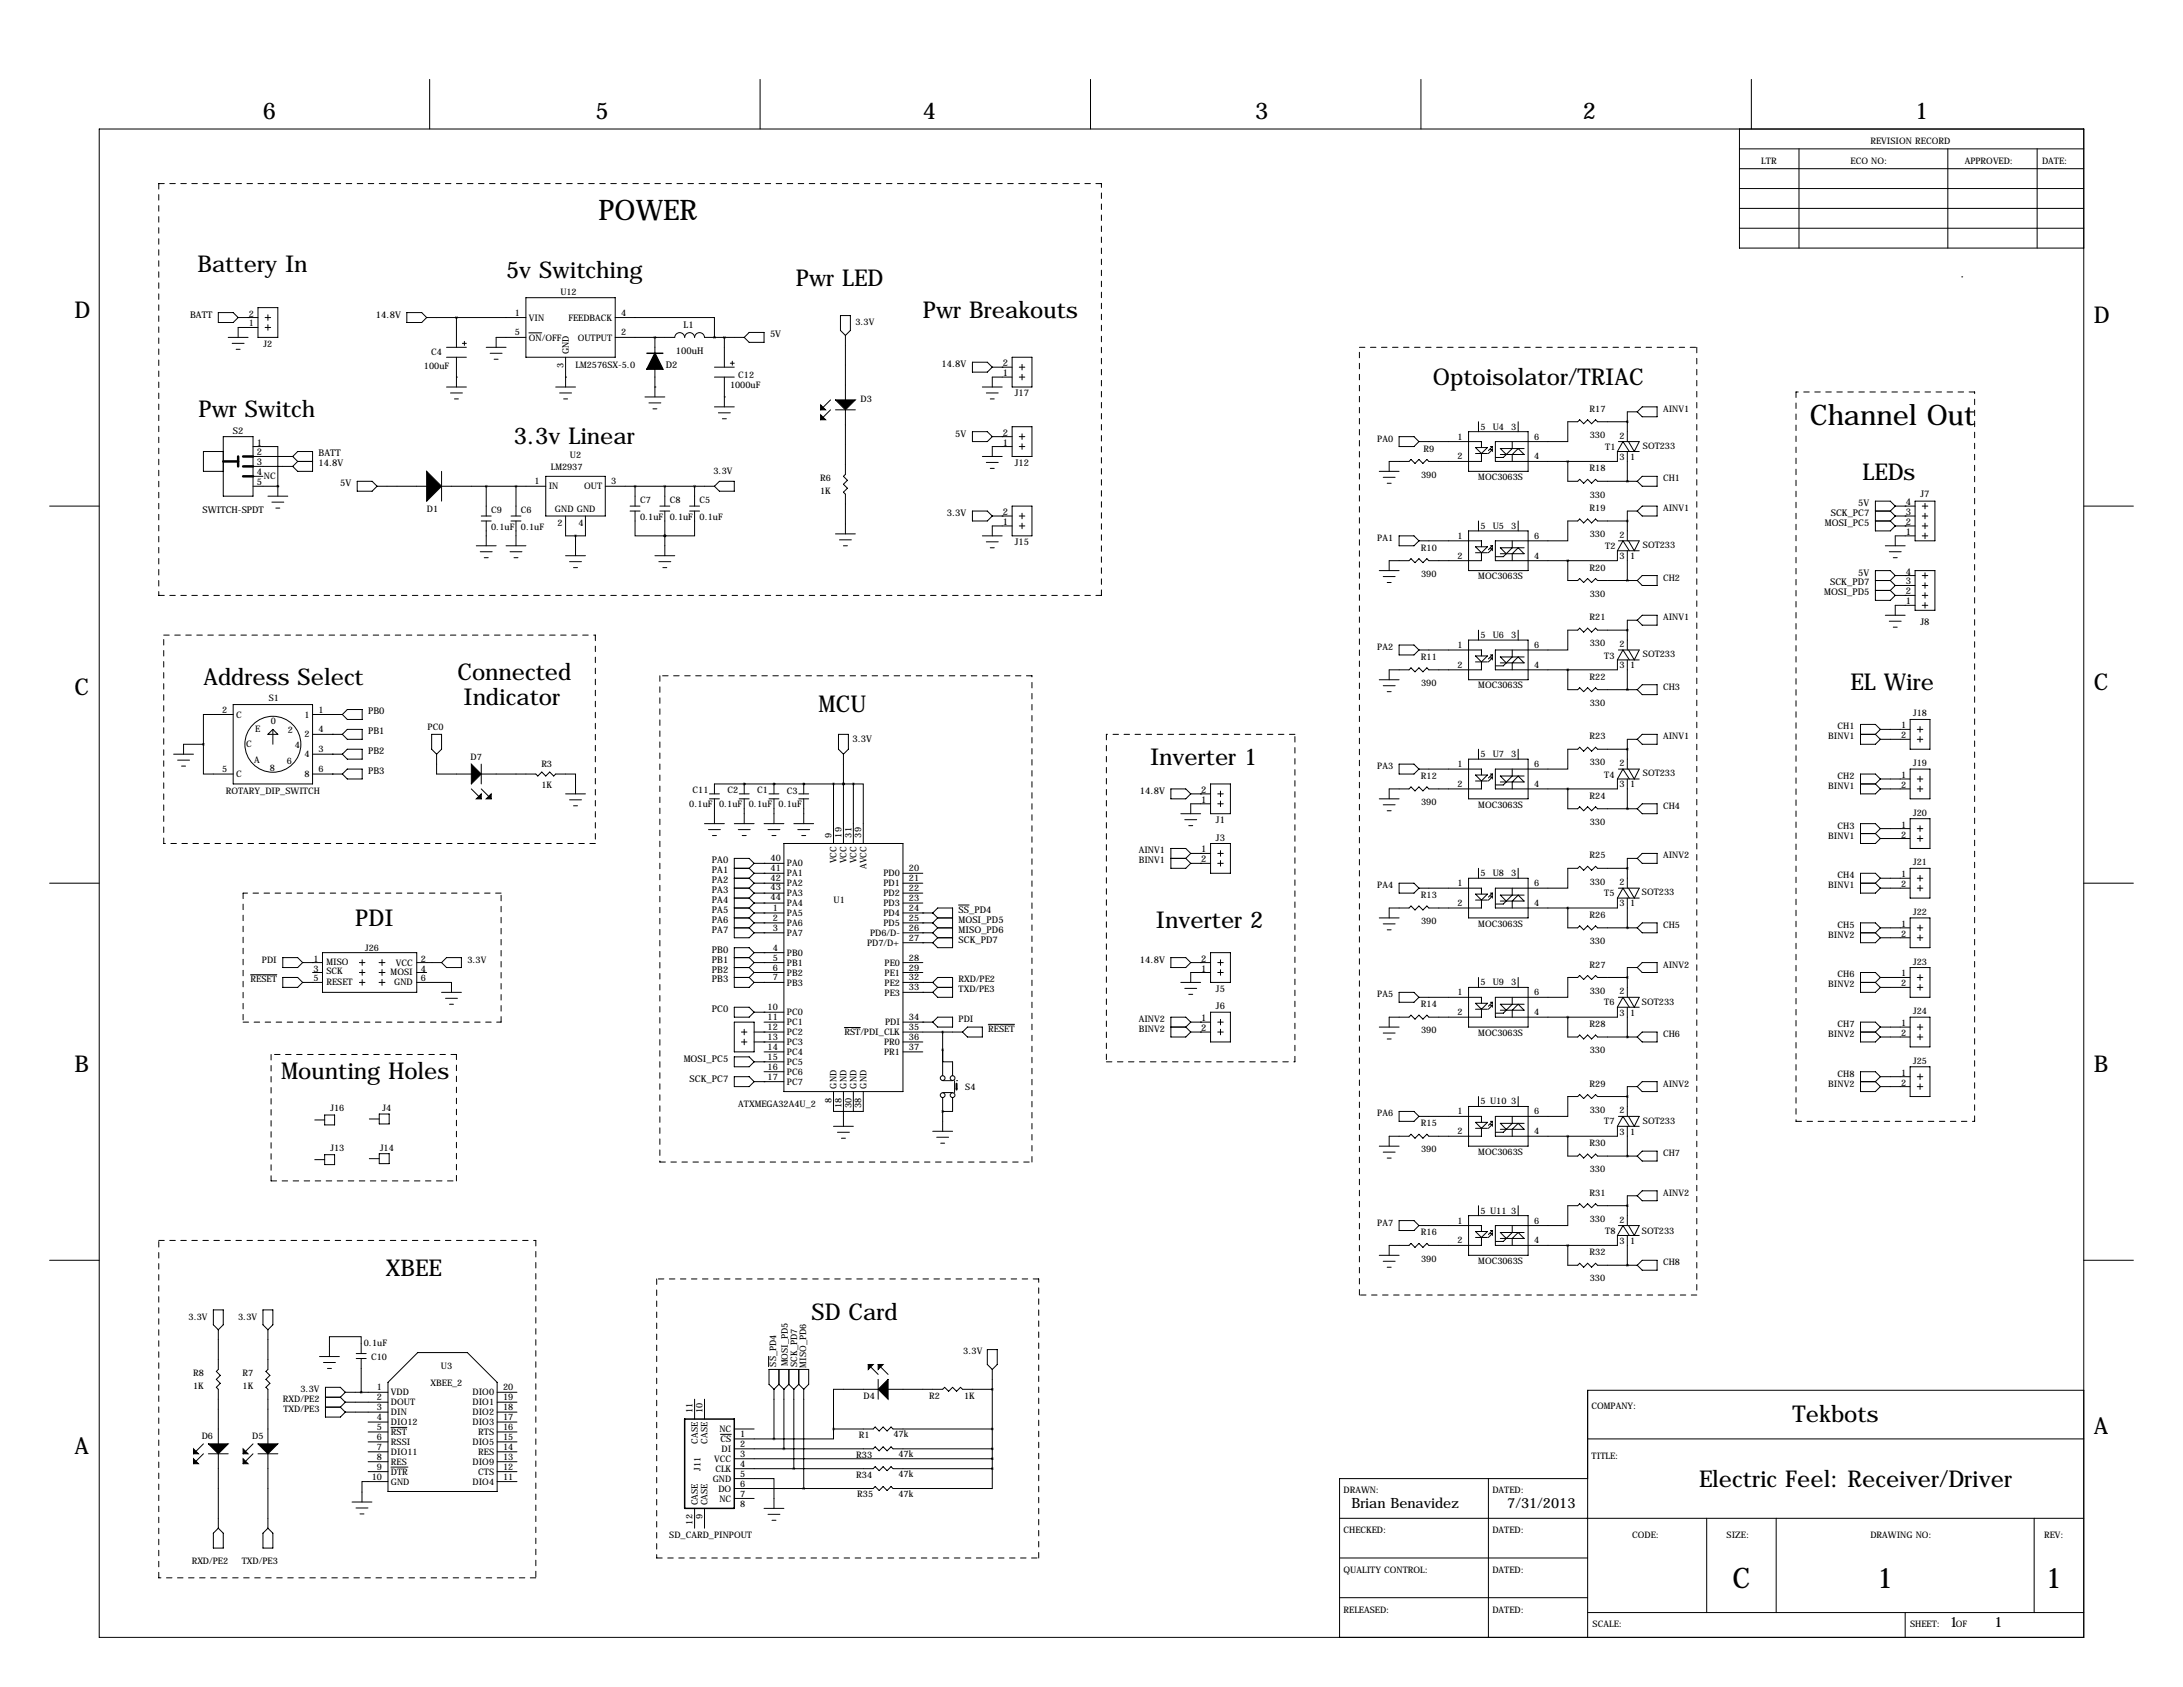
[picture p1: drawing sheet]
<svg xmlns="http://www.w3.org/2000/svg" width="559mm" height="432mm" viewBox="0 0 559 432" stroke-linecap="round" stroke-linejoin="round" font-family="sans-serif">
<defs><g id="words">
<g font-size="7.3">
<text x="153.2" y="56.4">POWER</text>
<text x="463.3" y="108.7">Channel Out</text>
<text x="443.5" y="406.4">C</text>
<text x="480.5" y="406.4">1</text>
<text x="523.7" y="406.4">1</text>
</g>
<g font-size="5.9">
<text x="67.3" y="30.5">6</text>
<text x="152.4" y="30.5">5</text>
<text x="236.2" y="30.5">4</text>
<text x="321.3" y="30.5">3</text>
<text x="405.1" y="30.5">2</text>
<text x="490.2" y="30.5">1</text>
<text x="50.5" y="69.6">Battery In</text>
<text x="129.5" y="71.1">5v Switching</text>
<text x="203.7" y="73.2">Pwr LED</text>
<text x="19" y="81.3">D</text>
<text x="236.2" y="81.3">Pwr Breakouts</text>
<text x="535.9" y="82.6">D</text>
<text x="366.8" y="98.6">Optoisolator/TRIAC</text>
<text x="50.8" y="106.7">Pwr Switch</text>
<text x="131.6" y="113.5">3.3v Linear</text>
<text x="476.8" y="122.9">LEDs</text>
<text x="117.1" y="174">Connected</text>
<text x="19" y="177.8">C</text>
<text x="52.1" y="175.3">Address Select</text>
<text x="473.7" y="176.5">EL Wire</text>
<text x="535.9" y="176.5">C</text>
<text x="118.6" y="180.3">Indicator</text>
<text x="209.5" y="182.1">MCU</text>
<text x="294.4" y="195.8">Inverter 1</text>
<text x="90.9" y="237">PDI</text>
<text x="295.9" y="237.5">Inverter 2</text>
<text x="19" y="274.3">B</text>
<text x="535.9" y="274.3">B</text>
<text x="71.9" y="276.3">Mounting Holes</text>
<text x="98.8" y="326.6">XBEE</text>
<text x="207.7" y="337.8">SD Card</text>
<text x="458.9" y="364">Tekbots</text>
<text x="535.9" y="367">A</text>
<text x="19" y="372.1">A</text>
<text x="434.9" y="380.5">Electric Feel: Receiver/Driver</text>
</g>
<g font-size="3.6">
<text x="345.9" y="386.1">Brian Benavidez</text>
<text x="385.8" y="386.1">7/31/2013</text>
<text x="499.1" y="416.6">1</text>
<text x="510.5" y="416.6">1</text>
</g>
<g font-size="2.4">
<text x="48.7" y="81.3">BATT</text>
<text x="96.2" y="81.3">14.8V</text>
<text x="175" y="84.1">L1</text>
<text x="197.1" y="86.4">5V</text>
<text x="170.5" y="94.1">D2</text>
<text x="173" y="90.6">100uH</text>
<text x="241" y="94">14.8V</text>
<text x="256.7" y="93.7">2</text>
<text x="256.7" y="96.3">1</text>
<text x="259.8" y="101.5">J17</text>
<text x="59.6" y="111">S2</text>
<text x="244.5" y="111.8">5V</text>
<text x="256.7" y="111.5">2</text>
<text x="65.8" y="114">1</text>
<text x="65.8" y="116.6">2</text>
<text x="65.8" y="119.1">3</text>
<text x="81.5" y="116.8">BATT</text>
<text x="81.5" y="119.4">14.8V</text>
<text x="256.7" y="114">1</text>
<text x="259.8" y="119.3">J12</text>
<text x="65.8" y="124.2">5</text>
<text x="65.8" y="121.7">4</text>
<text x="87.1" y="124.5">5V</text>
<text x="51.8" y="131.2">SWITCH-SPDT</text>
<text x="256.7" y="131.8">2</text>
<text x="475.7" y="129.5">5V</text>
<text x="487.8" y="131.8">3</text>
<text x="487.8" y="129.3">4</text>
<text x="491.6" y="127.1">J7</text>
<text x="242.4" y="132.1">3.3V</text>
<text x="256.7" y="134.4">1</text>
<text x="467.1" y="134.6">MOSI_PC5</text>
<text x="468.6" y="132.1">SCK_PC7</text>
<text x="487.8" y="136.9">1</text>
<text x="487.8" y="134.4">2</text>
<text x="259.8" y="139.6">J15</text>
<text x="468.5" y="149.9">SCK_PD7</text>
<text x="475.7" y="147.3">5V</text>
<text x="487.8" y="149.6">3</text>
<text x="487.8" y="147.1">4</text>
<text x="467" y="152.4">MOSI_PD5</text>
<text x="487.8" y="154.7">1</text>
<text x="487.8" y="152.1">2</text>
<text x="491.6" y="159.9">J8</text>
<text x="94.2" y="182.9">PB0</text>
<text x="94.2" y="188">PB1</text>
<text x="218.2" y="190">3.3V</text>
<text x="94.2" y="193">PB2</text>
<text x="94.2" y="198.1">PB3</text>
<text x="291.8" y="203.2">14.8V</text>
<text x="307.5" y="202.9">2</text>
<text x="307.5" y="205.5">1</text>
<text x="311.3" y="210.7">J1</text>
<text x="311.3" y="215.1">J3</text>
<text x="182.2" y="221">PA0</text>
<text x="307.5" y="218.2">1</text>
<text x="307.5" y="220.7">2</text>
<text x="182.2" y="223.5">PA1</text>
<text x="182.2" y="226.1">PA2</text>
<text x="182.2" y="228.6">PA3</text>
<text x="182.2" y="231.1">PA4</text>
<text x="182.2" y="233.7">PA5</text>
<text x="245.4" y="233.7">SS_PD4</text>
<text x="182.2" y="236.2">PA6</text>
<text x="182.2" y="238.8">PA7</text>
<text x="245.4" y="236.2">MOSI_PD5</text>
<text x="245.4" y="238.8">MISO_PD6</text>
<text x="182.2" y="243.8">PB0</text>
<text x="245.4" y="241.3">SCK_PD7</text>
<text x="182.2" y="251.5">PB3</text>
<text x="182.2" y="248.9">PB2</text>
<text x="182.2" y="246.4">PB1</text>
<text x="291.8" y="246.4">14.8V</text>
<text x="307.5" y="248.7">1</text>
<text x="307.5" y="246.1">2</text>
<text x="311.3" y="253.9">J5</text>
<text x="182.2" y="259.1">PC0</text>
<text x="307.5" y="261.4">1</text>
<text x="307.5" y="263.9">2</text>
<text x="311.3" y="258.3">J6</text>
<text x="175" y="271.8">MOSI_PC5</text>
<text x="176.5" y="276.9">SCK_PC7</text>
</g>
<g font-size="2.3">
<text x="450.8" y="41.9">LTR</text>
<text x="473.7" y="41.9">ECO NO:</text>
<text x="478.8" y="36.8">REVISION RECORD</text>
<text x="502.9" y="41.9">APPROVED:</text>
<text x="522.7" y="41.9">DATE:</text>
<text x="143.4" y="75.4">U12</text>
<text x="63.7" y="83.6">1</text>
<text x="63.7" y="81">2</text>
<text x="131.8" y="80.8">1</text>
<text x="135.4" y="82.1">VIN</text>
<text x="145.5" y="82.1">FEEDBACK</text>
<text x="159" y="80.8">4</text>
<text x="218.9" y="83.3">3.3V</text>
<text x="67.5" y="88.7">J2</text>
<text x="131.8" y="85.9">5</text>
<text x="135.4" y="87.2">ON/OFF</text>
<text x="147.9" y="87.2">OUTPUT</text>
<text x="159" y="85.9">2</text>
<text x="108.5" y="94.3">100uF</text>
<text x="110.4" y="90.9">C4</text>
<text x="144.3" y="94.3" transform="rotate(-90 144.3 94.3)">3</text>
<text x="145.6" y="90.7" transform="rotate(-90 145.6 90.7)">GND</text>
<text x="147.3" y="94.1">LM2576SX-5.0</text>
<text x="186.9" y="99.4">1000uF</text>
<text x="189" y="96.8">C12</text>
<text x="220.3" y="102.9">D3</text>
<text x="406.9" y="105.4">R17</text>
<text x="425.7" y="105.4">AINV1</text>
<text x="352.5" y="113">PA0</text>
<text x="373.1" y="112.5">1</text>
<text x="379" y="110">5</text>
<text x="382.1" y="110">U4</text>
<text x="386.8" y="110">3</text>
<text x="392.7" y="112.5">6</text>
<text x="407" y="112.1">330</text>
<text x="414.5" y="112.3">2</text>
<text x="145.9" y="117.3">U2</text>
<text x="364.4" y="115.6">R9</text>
<text x="373.1" y="117.6">2</text>
<text x="392.7" y="117.6">4</text>
<text x="410.9" y="115.1">T1</text>
<text x="414.5" y="117.7">3</text>
<text x="417.3" y="117.7">1</text>
<text x="420.5" y="114.9">SOT233</text>
<text x="67.6" y="122.7">NC</text>
<text x="136.9" y="124">1</text>
<text x="140.5" y="125.3">IN</text>
<text x="141" y="120.2">LM2937</text>
<text x="149.6" y="125.3">OUT</text>
<text x="156.5" y="124">3</text>
<text x="182.6" y="121.4">3.3V</text>
<text x="209.9" y="123">R6</text>
<text x="363.8" y="122.3">390</text>
<text x="378.4" y="122.9">MOC3063S</text>
<text x="406.9" y="120.7">R18</text>
<text x="425.7" y="123.2">CH1</text>
<text x="109.3" y="131.1">D1</text>
<text x="125.7" y="131.3">C9</text>
<text x="133.3" y="131.3">C6</text>
<text x="142.1" y="131.1">GND GND</text>
<text x="163.8" y="128.8">C7</text>
<text x="171.4" y="128.8">C8</text>
<text x="179.1" y="128.8">C5</text>
<text x="209.9" y="126.5">1K</text>
<text x="406.9" y="130.8">R19</text>
<text x="407" y="127.3">330</text>
<text x="425.7" y="130.8">AINV1</text>
<text x="125.7" y="135.7">0.1uF</text>
<text x="133.3" y="135.7">0.1uF</text>
<text x="142.7" y="134.7">2</text>
<text x="148.1" y="134.7">4</text>
<text x="163.8" y="133.2">0.1uF</text>
<text x="171.4" y="133.2">0.1uF</text>
<text x="179.1" y="133.2">0.1uF</text>
<text x="373.1" y="137.9">1</text>
<text x="379" y="135.4">5</text>
<text x="382.1" y="135.4">U5</text>
<text x="386.8" y="135.4">3</text>
<text x="392.7" y="137.9">6</text>
<text x="407" y="137.5">330</text>
<text x="414.5" y="137.7">2</text>
<text x="352.5" y="138.4">PA1</text>
<text x="363.7" y="141">R10</text>
<text x="373.1" y="143">2</text>
<text x="392.7" y="143">4</text>
<text x="410.9" y="140.5">T2</text>
<text x="414.5" y="143.1">3</text>
<text x="417.3" y="143.1">1</text>
<text x="420.5" y="140.3">SOT233</text>
<text x="363.8" y="147.7">390</text>
<text x="378.4" y="148.3">MOC3063S</text>
<text x="406.9" y="146.1">R20</text>
<text x="425.7" y="148.6">CH2</text>
<text x="407" y="152.7">330</text>
<text x="406.9" y="158.8">R21</text>
<text x="425.7" y="158.8">AINV1</text>
<text x="352.5" y="166.4">PA2</text>
<text x="373.1" y="165.9">1</text>
<text x="379" y="163.3">5</text>
<text x="382.1" y="163.3">U6</text>
<text x="386.8" y="163.3">3</text>
<text x="392.7" y="165.9">6</text>
<text x="407" y="165.4">330</text>
<text x="414.5" y="165.6">2</text>
<text x="363.7" y="168.9">R11</text>
<text x="373.1" y="170.9">2</text>
<text x="392.7" y="170.9">4</text>
<text x="406.9" y="174">R22</text>
<text x="410.7" y="168.7">T3</text>
<text x="414.5" y="171">3</text>
<text x="417.3" y="171">1</text>
<text x="420.5" y="168.2">SOT233</text>
<text x="68.8" y="179.3">S1</text>
<text x="363.8" y="175.6">390</text>
<text x="378.4" y="176.2">MOC3063S</text>
<text x="425.7" y="176.5">CH3</text>
<text x="56.8" y="182.4">2</text>
<text x="60.5" y="183.7">C</text>
<text x="69.3" y="185.4">0</text>
<text x="77.9" y="183.7">1</text>
<text x="81.5" y="182.4">1</text>
<text x="407" y="180.7">330</text>
<text x="489.7" y="183.4">J18</text>
<text x="63" y="191.3">C</text>
<text x="65.3" y="187.5">E</text>
<text x="73.7" y="187.7">2</text>
<text x="75.4" y="191.5">4</text>
<text x="77.9" y="188.8">2</text>
<text x="81.5" y="187.5">4</text>
<text x="109.5" y="186.8">PC0</text>
<text x="406.9" y="189.2">R23</text>
<text x="425.7" y="189.2">AINV1</text>
<text x="468" y="189.2">BINV1</text>
<text x="470.4" y="186.7">CH1</text>
<text x="486.6" y="186.4">1</text>
<text x="486.6" y="189">2</text>
<text x="56.8" y="197.6">5</text>
<text x="65" y="195.3">A</text>
<text x="69.1" y="197.4">8</text>
<text x="73.4" y="195.6">6</text>
<text x="77.9" y="193.8">4</text>
<text x="81.5" y="192.5">3</text>
<text x="81.5" y="197.6">6</text>
<text x="120.5" y="194.7">D7</text>
<text x="138.6" y="196.4">R3</text>
<text x="352.5" y="196.8">PA3</text>
<text x="373.1" y="196.3">1</text>
<text x="379" y="193.8">5</text>
<text x="382.1" y="193.8">U7</text>
<text x="386.8" y="193.8">3</text>
<text x="392.7" y="196.3">6</text>
<text x="407" y="195.9">330</text>
<text x="414.5" y="196.1">2</text>
<text x="489.7" y="196.1">J19</text>
<text x="57.8" y="203.3">ROTARY_DIP_SWITCH</text>
<text x="60.5" y="198.9">C</text>
<text x="77.9" y="198.9">8</text>
<text x="138.6" y="201.7">1K</text>
<text x="177.3" y="202.9">C11</text>
<text x="186.2" y="202.9">C2</text>
<text x="193.8" y="202.9">C1</text>
<text x="201.4" y="203.2">C3</text>
<text x="363.7" y="199.4">R12</text>
<text x="373.1" y="201.4">2</text>
<text x="392.7" y="201.4">4</text>
<text x="410.7" y="199.1">T4</text>
<text x="414.5" y="201.5">3</text>
<text x="417.3" y="201.5">1</text>
<text x="420.5" y="198.7">SOT233</text>
<text x="468" y="201.9">BINV1</text>
<text x="470.4" y="199.4">CH2</text>
<text x="486.6" y="199.1">1</text>
<text x="486.6" y="201.7">2</text>
<text x="176.4" y="206.6">0.1uF</text>
<text x="184.1" y="206.6">0.1uF</text>
<text x="191.7" y="206.6">0.1uF</text>
<text x="199.3" y="206.6">0.1uF</text>
<text x="363.8" y="206.1">390</text>
<text x="378.4" y="206.7">MOC3063S</text>
<text x="406.9" y="204.5">R24</text>
<text x="425.7" y="207">CH4</text>
<text x="489.7" y="208.8">J20</text>
<text x="212.9" y="214.4" transform="rotate(-90 212.9 214.4)">9</text>
<text x="215.4" y="214.4" transform="rotate(-90 215.4 214.4)">19</text>
<text x="217.9" y="214.4" transform="rotate(-90 217.9 214.4)">31</text>
<text x="220.5" y="214.4" transform="rotate(-90 220.5 214.4)">39</text>
<text x="407" y="211.2">330</text>
<text x="468" y="214.6">BINV1</text>
<text x="470.4" y="212.1">CH3</text>
<text x="486.6" y="211.8">1</text>
<text x="486.6" y="214.4">2</text>
<text x="197.3" y="220.3">40</text>
<text x="201.4" y="221.8">PA0</text>
<text x="214.2" y="221" transform="rotate(-90 214.2 221)">VCC</text>
<text x="216.7" y="221" transform="rotate(-90 216.7 221)">VCC</text>
<text x="219.2" y="221" transform="rotate(-90 219.2 221)">VCC</text>
<text x="291.5" y="218.4">AINV1</text>
<text x="291.5" y="221">BINV1</text>
<text x="406.9" y="219.7">R25</text>
<text x="425.7" y="219.7">AINV2</text>
<text x="489.7" y="221.5">J21</text>
<text x="197.3" y="222.8">41</text>
<text x="197.3" y="225.4">42</text>
<text x="197.3" y="227.9">43</text>
<text x="201.4" y="224.3">PA1</text>
<text x="201.4" y="226.9">PA2</text>
<text x="221.8" y="222.5" transform="rotate(-90 221.8 222.5)">AVCC</text>
<text x="226.2" y="224.3">PD0</text>
<text x="226.2" y="226.9">PD1</text>
<text x="232.7" y="223">20</text>
<text x="232.7" y="225.6">21</text>
<text x="352.5" y="227.3">PA4</text>
<text x="373.1" y="226.8">1</text>
<text x="379" y="224.3">5</text>
<text x="382.1" y="224.3">U8</text>
<text x="386.8" y="224.3">3</text>
<text x="392.7" y="226.8">6</text>
<text x="407" y="226.4">330</text>
<text x="414.5" y="226.6">2</text>
<text x="468" y="227.3">BINV1</text>
<text x="470.4" y="224.8">CH4</text>
<text x="486.6" y="224.5">1</text>
<text x="486.6" y="227.1">2</text>
<text x="197.3" y="230.5">44</text>
<text x="197.8" y="233.2">1</text>
<text x="201.4" y="229.4">PA3</text>
<text x="201.4" y="231.9">PA4</text>
<text x="213.4" y="231.1">U1</text>
<text x="226.2" y="229.4">PD2</text>
<text x="226.2" y="231.9">PD3</text>
<text x="232.7" y="228.1">22</text>
<text x="232.7" y="230.6">23</text>
<text x="232.7" y="233.2">24</text>
<text x="363.7" y="229.9">R13</text>
<text x="373.1" y="231.9">2</text>
<text x="392.7" y="231.9">4</text>
<text x="410.7" y="229.4">T5</text>
<text x="414.5" y="232">3</text>
<text x="417.3" y="232">1</text>
<text x="420.3" y="229.2">SOT233</text>
<text x="197.8" y="235.7">2</text>
<text x="197.8" y="238.3">3</text>
<text x="201.4" y="234.5">PA5</text>
<text x="201.4" y="237">PA6</text>
<text x="201.4" y="239.6">PA7</text>
<text x="222.7" y="239.6">PD6/D-</text>
<text x="226.2" y="234.5">PD4</text>
<text x="226.2" y="237">PD5</text>
<text x="232.7" y="235.7">25</text>
<text x="232.7" y="238.3">26</text>
<text x="363.8" y="236.6">390</text>
<text x="378.4" y="237.2">MOC3063S</text>
<text x="406.9" y="234.9">R26</text>
<text x="425.7" y="237.5">CH5</text>
<text x="470.4" y="237.5">CH5</text>
<text x="486.6" y="237.2">1</text>
<text x="486.6" y="239.8">2</text>
<text x="489.7" y="234.2">J22</text>
<text x="93.5" y="243.3">J26</text>
<text x="197.8" y="243.3">4</text>
<text x="197.8" y="245.9">5</text>
<text x="201.4" y="244.6">PB0</text>
<text x="221.9" y="242.1">PD7/D+</text>
<text x="232.7" y="240.8">27</text>
<text x="232.7" y="245.9">28</text>
<text x="407" y="241.6">330</text>
<text x="468" y="240">BINV2</text>
<text x="64.1" y="251.5">RESET</text>
<text x="67" y="246.4">PDI</text>
<text x="80.2" y="246.1">1</text>
<text x="80.2" y="248.7">3</text>
<text x="80.2" y="251.2">5</text>
<text x="83.6" y="246.9">MISO</text>
<text x="83.6" y="249.2">SCK</text>
<text x="100" y="249.5">MOSI</text>
<text x="101.3" y="247.2">VCC</text>
<text x="107.7" y="246.1">2</text>
<text x="107.7" y="248.7">4</text>
<text x="107.7" y="251.2">6</text>
<text x="119.6" y="246.4">3.3V</text>
<text x="197.8" y="248.4">6</text>
<text x="197.8" y="251">7</text>
<text x="201.4" y="247.2">PB1</text>
<text x="201.4" y="249.7">PB2</text>
<text x="226.4" y="247.2">PE0</text>
<text x="226.4" y="249.7">PE1</text>
<text x="232.7" y="248.4">29</text>
<text x="232.7" y="251">32</text>
<text x="245.4" y="251.5">RXD/PE2</text>
<text x="406.9" y="247.6">R27</text>
<text x="425.7" y="247.6">AINV2</text>
<text x="470.4" y="250.2">CH6</text>
<text x="486.6" y="249.9">1</text>
<text x="489.7" y="246.9">J23</text>
<text x="83.6" y="252">RESET</text>
<text x="100.9" y="252">GND</text>
<text x="201.4" y="252.3">PB3</text>
<text x="226.4" y="252.3">PE2</text>
<text x="226.4" y="254.8">PE3</text>
<text x="232.7" y="253.5">33</text>
<text x="245.4" y="254">TXD/PE3</text>
<text x="352.5" y="255.3">PA5</text>
<text x="363.7" y="257.8">R14</text>
<text x="373.1" y="254.8">1</text>
<text x="379" y="252.2">5</text>
<text x="382.1" y="252.2">U9</text>
<text x="386.8" y="252.2">3</text>
<text x="392.7" y="254.8">6</text>
<text x="407" y="254.3">330</text>
<text x="410.7" y="257.3">T6</text>
<text x="414.5" y="254.5">2</text>
<text x="420.3" y="257.1">SOT233</text>
<text x="468" y="252.7">BINV2</text>
<text x="486.6" y="252.5">2</text>
<text x="196.5" y="258.6">10</text>
<text x="196.5" y="261.1">11</text>
<text x="196.5" y="263.7">12</text>
<text x="201.4" y="259.9">PC0</text>
<text x="201.4" y="262.4">PC1</text>
<text x="226.6" y="262.4">PDI</text>
<text x="232.7" y="261.1">34</text>
<text x="232.7" y="263.7">35</text>
<text x="245.4" y="261.6">PDI</text>
<text x="291.5" y="261.6">AINV2</text>
<text x="373.1" y="259.8">2</text>
<text x="392.7" y="259.8">4</text>
<text x="406.9" y="262.9">R28</text>
<text x="414.5" y="259.9">3</text>
<text x="417.3" y="259.9">1</text>
<text x="470.4" y="262.9">CH7</text>
<text x="486.6" y="262.6">1</text>
<text x="489.7" y="259.6">J24</text>
<text x="196.5" y="266.2">13</text>
<text x="196.5" y="268.7">14</text>
<text x="201.4" y="265">PC2</text>
<text x="201.4" y="267.5">PC3</text>
<text x="216.1" y="265">RST/PDI_CLK</text>
<text x="226.3" y="267.5">PR0</text>
<text x="232.7" y="266.2">36</text>
<text x="232.7" y="268.7">37</text>
<text x="253" y="264.2">RESET</text>
<text x="291.5" y="264.2">BINV2</text>
<text x="363.8" y="264.5">390</text>
<text x="378.4" y="265.1">MOC3063S</text>
<text x="407" y="269.6">330</text>
<text x="425.7" y="265.4">CH6</text>
<text x="468" y="265.4">BINV2</text>
<text x="486.6" y="265.2">2</text>
<text x="196.5" y="271.3">15</text>
<text x="196.5" y="273.8">16</text>
<text x="201.4" y="270">PC4</text>
<text x="201.4" y="272.6">PC5</text>
<text x="201.4" y="275.1">PC6</text>
<text x="226.3" y="270">PR1</text>
<text x="470.4" y="275.6">CH8</text>
<text x="486.6" y="275.3">1</text>
<text x="489.7" y="272.3">J25</text>
<text x="196.5" y="276.4">17</text>
<text x="201.4" y="277.7">PC7</text>
<text x="214.2" y="278.6" transform="rotate(-90 214.2 278.6)">GND</text>
<text x="216.7" y="278.6" transform="rotate(-90 216.7 278.6)">GND</text>
<text x="219.2" y="278.6" transform="rotate(-90 219.2 278.6)">GND</text>
<text x="221.8" y="278.6" transform="rotate(-90 221.8 278.6)">GND</text>
<text x="247.1" y="279">S4</text>
<text x="406.9" y="278.1">R29</text>
<text x="425.7" y="278.1">AINV2</text>
<text x="468" y="278.1">BINV2</text>
<text x="486.6" y="277.9">2</text>
<text x="84.6" y="284.5">J16</text>
<text x="97.9" y="284.5">J4</text>
<text x="189" y="283.3">ATXMEGA32A4U_2</text>
<text x="212.9" y="282.2" transform="rotate(-90 212.9 282.2)">8</text>
<text x="215.4" y="283.6" transform="rotate(-90 215.4 283.6)">18</text>
<text x="217.9" y="283.6" transform="rotate(-90 217.9 283.6)">30</text>
<text x="220.5" y="283.6" transform="rotate(-90 220.5 283.6)">38</text>
<text x="352.5" y="285.8">PA6</text>
<text x="373.1" y="285.2">1</text>
<text x="379" y="282.7">5 U10</text>
<text x="386.8" y="282.7">3</text>
<text x="392.7" y="285.2">6</text>
<text x="407" y="284.8">330</text>
<text x="410.7" y="287.8">T7</text>
<text x="414.5" y="285">2</text>
<text x="420.5" y="287.6">SOT233</text>
<text x="363.7" y="288.3">R15</text>
<text x="373.1" y="290.3">2</text>
<text x="392.7" y="290.3">4</text>
<text x="406.9" y="293.4">R30</text>
<text x="414.5" y="290.4">3</text>
<text x="417.3" y="290.4">1</text>
<text x="84.6" y="294.6">J13</text>
<text x="97.3" y="294.6">J14</text>
<text x="363.8" y="295">390</text>
<text x="378.4" y="295.6">MOC3063S</text>
<text x="425.7" y="295.9">CH7</text>
<text x="407" y="300.1">330</text>
<text x="379" y="310.6">5 U11</text>
<text x="386.8" y="310.6">3</text>
<text x="406.9" y="306.1">R31</text>
<text x="425.7" y="306.1">AINV2</text>
<text x="352.5" y="313.7">PA7</text>
<text x="363.7" y="316.2">R16</text>
<text x="373.1" y="313.2">1</text>
<text x="392.7" y="313.2">6</text>
<text x="407" y="312.8">330</text>
<text x="410.9" y="316">T8</text>
<text x="414.5" y="312.9">2</text>
<text x="420.3" y="315.8">SOT233</text>
<text x="363.8" y="322.9">390</text>
<text x="373.1" y="318.3">2</text>
<text x="378.4" y="323.5">MOC3063S</text>
<text x="392.7" y="318.3">4</text>
<text x="406.9" y="321.3">R32</text>
<text x="414.5" y="318.4">3</text>
<text x="417.3" y="318.4">1</text>
<text x="425.7" y="323.8">CH8</text>
<text x="407" y="328">330</text>
<text x="48.3" y="337.8">3.3V</text>
<text x="61" y="337.8">3.3V</text>
<text x="93.1" y="344.5">0.1uF</text>
<text x="95" y="348">C10</text>
<text x="246.6" y="346.5">3.3V</text>
<text x="49.4" y="352.1">R8</text>
<text x="62.1" y="352.1">R7</text>
<text x="112.9" y="350.5">U3</text>
<text x="198.7" y="349.8" transform="rotate(-90 198.7 349.8)">SS_PD4</text>
<text x="201.7" y="349.8" transform="rotate(-90 201.7 349.8)">MOSI_PD5</text>
<text x="204" y="349.9" transform="rotate(-90 204 349.9)">SCK_PD7</text>
<text x="206.3" y="350" transform="rotate(-90 206.3 350)">MISO_PD6</text>
<text x="49.4" y="355.6">1K</text>
<text x="62.1" y="355.6">1K</text>
<text x="72.4" y="358.9">RXD/PE2</text>
<text x="76.9" y="356.4">3.3V</text>
<text x="96.5" y="355.9">1</text>
<text x="96.5" y="358.4">2</text>
<text x="100.1" y="357.2">VDD</text>
<text x="100.1" y="359.7">DOUT</text>
<text x="110.2" y="354.7">XBEE_2</text>
<text x="121" y="357.2">DIO0</text>
<text x="121" y="359.7">DIO1</text>
<text x="128.8" y="355.9">20</text>
<text x="128.8" y="358.4">19</text>
<text x="221.1" y="358.1">D4</text>
<text x="237.9" y="358.1">R2</text>
<text x="246.8" y="358">1K</text>
<text x="72.6" y="361.4">TXD/PE3</text>
<text x="96.5" y="360.9">3</text>
<text x="96.5" y="363.5">4</text>
<text x="100.1" y="362.2">DIN</text>
<text x="100.1" y="364.8">DIO12</text>
<text x="121" y="362.2">DIO2</text>
<text x="121" y="364.8">DIO3</text>
<text x="128.8" y="360.9">18</text>
<text x="128.8" y="363.5">17</text>
<text x="177.3" y="361.7" transform="rotate(-90 177.3 361.7)">11</text>
<text x="179.8" y="361.7" transform="rotate(-90 179.8 361.7)">10</text>
<text x="407.4" y="360.7">COMPANY:</text>
<text x="51.6" y="368.3">D6</text>
<text x="64.6" y="368.3">D5</text>
<text x="96.5" y="366">5</text>
<text x="96.5" y="368.6">6</text>
<text x="96.5" y="371.1">7</text>
<text x="100.1" y="367.3">RST</text>
<text x="100.1" y="369.9">RSSI</text>
<text x="121" y="369.9">DIO5</text>
<text x="122.4" y="367.3">RTS</text>
<text x="128.8" y="366">16</text>
<text x="128.8" y="368.6">15</text>
<text x="128.8" y="371.1">14</text>
<text x="178.6" y="369.5" transform="rotate(-90 178.6 369.5)">CASE</text>
<text x="181.1" y="369.5" transform="rotate(-90 181.1 369.5)">CASE</text>
<text x="184.2" y="366.6">NC</text>
<text x="184.4" y="369.1">CS</text>
<text x="184.7" y="371.6">DI</text>
<text x="189.5" y="367.9">1</text>
<text x="189.5" y="370.4">2</text>
<text x="219.9" y="368">R1</text>
<text x="228.7" y="367.9">47k</text>
<text x="96.5" y="373.6">8</text>
<text x="96.5" y="376.2">9</text>
<text x="100.1" y="372.4">DIO11</text>
<text x="100.1" y="374.9">RES</text>
<text x="100.1" y="377.5">DTR</text>
<text x="121" y="374.9">DIO9</text>
<text x="122.4" y="372.4">RES</text>
<text x="122.4" y="377.5">CTS</text>
<text x="128.8" y="373.6">13</text>
<text x="128.8" y="376.2">12</text>
<text x="179.3" y="376.4" transform="rotate(-90 179.3 376.4)">J11</text>
<text x="182.9" y="374.2">VCC</text>
<text x="183.1" y="376.7">CLK</text>
<text x="189.5" y="373">3</text>
<text x="189.5" y="375.5">4</text>
<text x="219.2" y="373.1">R33</text>
<text x="230" y="373">47k</text>
<text x="407.4" y="373.4">TITLE:</text>
<text x="95.2" y="378.7">10</text>
<text x="100.1" y="380">GND</text>
<text x="121" y="380">DIO4</text>
<text x="128.8" y="378.7">11</text>
<text x="182.5" y="379.3">GND</text>
<text x="183.9" y="381.8">DO</text>
<text x="189.5" y="378">5</text>
<text x="189.5" y="380.6">6</text>
<text x="189.5" y="383.1">7</text>
<text x="219.2" y="378.2">R34</text>
<text x="219.4" y="383.3">R35</text>
<text x="230" y="378.1">47k</text>
<text x="230" y="383.2">47k</text>
<text x="343.9" y="382.3">DRAWN:</text>
<text x="382" y="382.3">DATED:</text>
<text x="178.6" y="385.3" transform="rotate(-90 178.6 385.3)">CASE</text>
<text x="179.8" y="388.9" transform="rotate(-90 179.8 388.9)">9</text>
<text x="181.1" y="385.3" transform="rotate(-90 181.1 385.3)">CASE</text>
<text x="184.2" y="384.3">NC</text>
<text x="189.5" y="385.7">8</text>
<text x="171.3" y="393.7">SD_CARD_PINPOUT</text>
<text x="177.3" y="390.2" transform="rotate(-90 177.3 390.2)">12</text>
<text x="343.9" y="392.4">CHECKED:</text>
<text x="382" y="392.4">DATED:</text>
<text x="417.8" y="393.7">CODE:</text>
<text x="442" y="393.7">SIZE:</text>
<text x="478.8" y="393.7">DRAWING NO:</text>
<text x="523.2" y="393.7">REV:</text>
<text x="49.1" y="400.4">RXD/PE2</text>
<text x="61.9" y="400.4">TXD/PE3</text>
<text x="343.9" y="402.6">QUALITY CONTROL:</text>
<text x="382" y="402.6">DATED:</text>
<text x="343.9" y="412.7">RELEASED:</text>
<text x="382" y="412.7">DATED:</text>
<text x="407.7" y="416.6">SCALE:</text>
<text x="488.9" y="416.6">SHEET:</text>
<text x="500.7" y="416.6">OF</text>
</g>
</g></defs>
<g fill="none" stroke="#000" stroke-width=".26">
<path d="M25.4 33h508v386.1h-508zM110 20.3v12.7M194.6 20.3v12.7M279.1 20.3v12.7M363.7 20.3v12.7M445.3 38.1h88.1M445.3 33v30.5h88.1M448.3 20.3v12.7M460.5 38.1v25.4M498.6 38.1v25.4M521.5 38.1v25.4M445.3 48.3h88.1"/>
<path d="M445.3 43.2h88.1M445.3 53.3h88.1M445.3 58.4h88.1M66 78.7h5.1v7.7h-5.1zM134.6 76.2h22.9v15.2h-22.9zM502.2 70.9h.1M55.9 80h3.8l1.3 1.3-1.3 1.3h-3.8zM58.4 86.4h5.1M59.4 87.9h3.1M60.5 89.4h1M61 81.3h5M63.5 81.3h.1"/>
<path d="M66 83.8h-5v2.6M67.9 83.8h1.4M67.9 81.3h1.4M68.6 80.6v1.4M68.6 83.1v1.4M104.1 80h3.8l1.3 1.3-1.3 1.3h-3.8zM109.2 81.3h25.4M114.3 91.4h5.1M114.3 88.9h5.1M114.3 99.1h5.1M116.8 96.5h.1M116.8 81.3v7.6"/>
<path d="M116.8 91.4v7.7M118.4 87.9h1M118.9 87.4v1M124.5 88.9h5M125.5 90.4h3M126.5 91.9h1M134.6 86.4h-7.6v2.5M135.4 85.2h3.3M142.2 99.1h5.1M144.8 96.5h.1M144.8 91.4v7.7M157.5 86.4l15.2-.1a1.27 1.27 0 0 1 1.3-1.2 1.27 1.27 0 0 1 1.3 1.3 1.27 1.27 0 0 1 1.2-1.3 1.27 1.27 0 0 1 1.3 1.3 1.27 1.27 0 0 1 1.3-1.3 1.27 1.27 0 0 1 1.2 1.3h10.2"/>
<path d="M157.5 81.3h25.4v5.1M167.6 99.1h.1M167.6 86.4h.1M167.6 86.4v4M167.6 94.5v7.1M182.9 86.4h.1M182.9 94h5.1M182.9 96.5h5.1M185.4 86.4v7.6M185.4 96.5v7.6M186.9 93h1.1M187.5 92.5v1"/>
<path d="M191.8 85.1h3.8v2.5h-3.8l-1.3-1.2zM215.1 80.8h2.6v3.8l-1.3 1.3-1.3-1.3zM216.4 85.9v16.5M248.9 92.7h3.8l1.3 1.3-1.3 1.2h-3.8zM251.5 99.1h5M254 94h5.1M256.5 94h.1M259.1 91.4h5.1v7.7h-5.1zM259.1 96.5h-5.1v2.6M260.9 94h1.4M260.9 96.5h1.4M261.6 93.3v1.4"/>
<path d="M261.6 95.8v1.4M57.1 115.6h-5v5h5M57.1 111.8h7.7v15.2h-7.7zM64.8 114.3h6.3v10.2M64.8 116.8h10.1M64.8 119.4h10.1M74.9 116.8l1.3-1.2h3.8v5h-3.8l-1.3-1.2M74.9 116.8l1.3 1.3M76.2 118.1h3.8M76.2 118.1l-1.3 1.3M115.3 100.6h3.1M116.3 102.1h1"/>
<path d="M143.3 100.6h3M144.3 102.1h1M165.1 101.6h5.1M166.1 103.1h3.1M167.1 104.6h1M182.9 104.1h5.1M183.9 105.7h3M184.9 107.2h1M185.4 101.6h.1M212.6 102.4l-2.5 2.5M212.6 104.9l-2.5 2.5M213.9 104.9h5"/>
<path d="M216.4 104.9v16.5l-.5 .5 1 1-1 1.1 1 1-1 1 .5 .5v10.2M248.9 110.5h3.8l1.3 1.3-1.3 1.2h-3.8zM251.5 116.8h5M252.5 100.6h3M252.5 118.4h3M253.5 102.1h1M253.5 119.9h1M254 111.8h5.1M256.5 111.8h.1M259.1 114.3h-5.1v2.5M259.1 109.2h5.1v7.6h-5.1zM260.9 114.3h1.4"/>
<path d="M260.9 111.8h1.4M261.6 111v1.5M261.6 113.6v1.4M358.1 111.8h3.8l1.3 1.2-1.3 1.3h-3.8zM363.2 113h16v1.6M375.9 110.5h15.3v10.1h-15.3zM377.7 114.6h3l-1.5 1.5zM377.7 116.1h3M378.5 107.9v2.6M379.2 116.1v2h-13.4l-.5-.5-1.1 1-1-1-1 1-1-1-.5 .5h-5.1v2.5M381.5 114.3h.5M381.5 115.1h.5"/>
<path d="M382 114.3l-1 1M382 114.3v.5M382 115.1v.5M382 115.1l-1 1M384 116.3h6.1l-1.5-1.5-1.5 1.5v1.8M387.1 113v1.8l-2.3 2.3h-2M388.6 107.9v2.6M390.1 114.8h-6.1l1.6 1.5M401.3 118.1v5.1h2.6l.5-.5 1 1 1-1 1 1 1-1 .5 .5h10.2M414 115.6h5.6M414 115.6l1.4-2.6 1.7 2.6M414.3 113h5.3l-1.3 2.6-1.4-2.6"/>
<path d="M416.6 107.9h-7.7l-.5-.5-1 1.1-1-1.1-1 1.1-1-1.1-.5 .5h-2.6v5.1h-18.5v5.1h31.2v-2.5M416.6 115.6v7.6M419.1 105.4h-2.5v7.6M420.4 104.1h3.8v2.6h-3.8l-1.3-1.3zM12.7 129.5h12.7M64.8 121.9h2.5M64.8 124.5h6.3M68.6 127h5.1M69.6 128.5h3M70.6 130h1M71.1 124.5h.1M71.1 124.5v2.5"/>
<path d="M91.4 123.2h3.8l1.3 1.3-1.3 1.2h-3.8zM96.5 124.5h12.7M113 124.5h26.7M113 120.6v7.7M121.9 139.7h5.1M123.2 132.1h2.5M123.2 133.3h2.5M124.5 124.5v7.6M124.5 133.3v6.4M129.5 139.7h5.1M130.8 132.1h2.5M130.8 133.3h2.5"/>
<path d="M132.1 124.5v7.6M132.1 133.3v6.4M139.7 121.9h15.2v10.2h-15.2zM144.8 132.1v5.1h5.1v-5.1M147.3 137.2v5M154.9 124.5h28M161.3 129.5h2.5M161.3 130.8h2.5M162.6 130.8v6.4h7.6M162.6 124.5v5M168.9 129.5h2.5M168.9 130.8h2.5"/>
<path d="M170.2 137.2h.1M170.2 124.5v5M170.2 130.8v11.4M176.5 129.5h2.6M176.5 130.8h2.6M177.8 130.8v6.4h-7.6M177.8 124.5v5M182.9 124.5l1.2-1.3h3.9v2.5h-3.9zM213.9 136.7h5M214.9 138.2h3M215.9 139.7h1M248.9 130.8h3.8l1.3 1.3-1.3 1.2h-3.8z"/>
<path d="M251.5 137.2h5M252.5 138.7h3M254 132.1h5.1M256.5 132.1h.1M259.1 129.5h5.1v7.7h-5.1zM259.1 134.6h-5.1v2.6M260.9 132.1h1.4M260.9 134.6h1.4M261.6 131.4v1.4M261.6 133.9v1.4M353.1 120.6h5M354.1 122.2h3"/>
<path d="M355.1 123.7h1M358.1 137.2h3.8l1.3 1.2-1.3 1.3h-3.8zM363.2 138.4h16v1.6M375.9 135.9h15.3v10.1h-15.3zM377.7 140h3l-1.5 1.5zM378.5 133.3v2.6M381.5 139.7h.5M382 139.7v.5M382 139.7l-1 1M387.1 138.4v1.8l-2.3 2.3h-2M388.6 133.3v2.6M414.3 138.4h5.3l-1.3 2.6-1.4-2.6"/>
<path d="M416.6 133.3h-7.7l-.5-.5-1 1.1-1-1.1-1 1.1-1-1.1-.5 .5h-2.6v5.1h-18.5v5.1h31.2v-2.5M416.6 123.2h.1M419.1 130.8h-2.5v7.6M420.4 129.5h3.8v2.6h-3.8l-1.3-1.3zM420.4 121.9h3.8v2.6h-3.8l-1.3-1.3zM480.1 133.3h3.8M480.1 130.8h3.8M482.6 139.7h5.1M483.9 133.3l1.2 1.3M483.9 130.8l1.2 1.3M485.1 129.5h5.1M485.1 132.1h5.1"/>
<path d="M485.1 129.5l-1.2-1.2h-3.8v7.6h3.8l1.2-1.3M485.1 134.6h5.1M485.1 132.1l-1.2 1.2M485.1 129.5l-1.2 1.3M487.7 134.6h.1M487.7 132.1h.1M487.7 129.5h.1M490.2 128.3h5.1v10.1h-5.1zM490.2 137.2h-5.1v2.5M492 129.5h1.5M492 132.1h1.5M492 137.2h1.5"/>
<path d="M492 134.6h1.5M492.8 128.8v1.5M492.8 131.4v1.4M492.8 133.9v1.4M492.8 136.4v1.5M533.4 129.5h12.7M122.9 141.2h3.1M124 142.7h1M130.6 141.2h3M131.6 142.7h1M144.8 142.2h5.1M145.8 143.8h3"/>
<path d="M146.8 145.3h1M167.6 142.2h5.1M168.7 143.8h3M169.7 145.3h1M253.5 140.2h1M353.1 146h5M354.1 147.6h3M355.1 149.1h1M377.7 141.5h3M379.2 141.5v2h-13.4l-.5-.5-1.1 1-1-1-1 1-1-1-.5 .5h-5.1v2.5M381.5 140.5h.5M382 140.5v.5"/>
<path d="M382 140.5l-1 1M384 141.7h6.1l-1.5-1.5-1.5 1.5v1.8M390.1 140.2h-6.1l1.6 1.5M401.3 143.5v5.1h2.6l.5-.5 1 1 1-1 1 1 1-1 .5 .5h10.2M414 141h5.6M414 141l1.4-2.6 1.7 2.6M416.6 148.6h.1M416.6 141v7.6M419.1 158.8h-2.5v7.6M420.4 157.5h3.8v2.5h-3.8l-1.3-1.2zM420.4 147.3h3.8v2.6h-3.8l-1.3-1.3zM480.1 148.6h3.8"/>
<path d="M480.1 151.1h3.8M482.6 157.5h5.1M483.6 141.2h3.1M483.6 159h3.1M483.9 151.1l1.2 1.3M483.9 148.6l1.2 1.3M484.6 142.7h1M485.1 147.3l-1.2-1.3h-3.8v7.7h3.8l1.2-1.3M485.1 152.4h5.1M485.1 149.9h5.1M485.1 147.3h5.1M485.1 147.3l-1.2 1.3"/>
<path d="M485.1 149.9l-1.2 1.2M487.7 152.4h.1M487.7 147.3h.1M487.7 149.9h.1M490.2 146h5.1v10.2h-5.1zM490.2 154.9h-5.1v2.6M492 154.9h1.5M492 152.4h1.5M492 149.9h1.5M492 147.3h1.5M492.8 146.6v1.4M492.8 149.1v1.5"/>
<path d="M492.8 151.7v1.4M492.8 154.2v1.5M353.1 174h5M354.1 175.5h3M355.1 177h1M358.1 165.1h3.8l1.3 1.3-1.3 1.2h-3.8zM363.2 166.4h16v1.5M375.9 163.8h15.3v10.2h-15.3zM377.7 167.9h3l-1.5 1.5zM377.7 169.4h3M378.5 161.3v2.5M379.2 169.4v2h-13.4l-.5-.5-1.1 1.1-1-1.1-1 1.1-1-1.1-.5 .5h-5.1v2.6"/>
<path d="M381.5 167.6h.5M381.5 168.4h.5M382 167.6v.5M382 168.4v.5M382 167.6l-1 1.1M382 168.4l-1 1M384 169.7h6.1l-1.5-1.6-1.5 1.6v1.7M387.1 166.4v1.7l-2.3 2.3h-2M388.6 161.3v2.5M390.1 168.1h-6.1l1.6 1.6M401.3 171.4v5.1h2.6l.5-.5 1 1 1-1 1 1 1-1 .5 .5h10.2M414 168.9h5.6"/>
<path d="M414 168.9l1.4-2.5 1.7 2.5M414.3 166.4h5.3l-1.3 2.5-1.4-2.5M416.6 161.3h-7.7l-.5-.5-1 1-1-1-1 1-1-1-.5 .5h-2.6v5.1h-18.5v5h31.2v-2.5M416.6 176.5h.1M416.6 168.9v7.6M420.4 175.3h3.8v2.5h-3.8l-1.3-1.3zM484.6 160.5h1M44.4 193h5.1M45.5 194.6h3M46.5 196.1h1M52.1 190.5v7.6h7.6M52.1 190.5h-5.1v2.5"/>
<path d="M59.7 182.9h-7.6v7.6M59.7 180.3h20.3v20.4h-20.3zM68.6 188l1.2-1.3 1.3 1.3zM69.8 186.7v3.8M80 198.1h7.6M80 188h7.6M80 182.9h7.6M80 193h7.6M85.1 182.9h.1M85.1 188h.1M85.1 193h.1M85.1 198.1h.1"/>
<path d="M87.6 188l1.3-1.3h3.8v2.5h-3.8zM87.6 198.1l1.3-1.3h3.8v2.6h-3.8zM88.9 181.6h3.8v2.5h-3.8l-1.3-1.2zM88.9 191.8h3.8v2.5h-3.8l-1.3-1.3zM110.5 188h2.5v3.8l-1.2 1.2-1.3-1.2zM111.8 193v5.1h8.8M123.2 198.1h14l.5 .5 1-1 1 1 1-1 1 1 .5-.5h5.1v5.1M123.2 195.6v5.1M214.6 188h2.6v3.8l-1.3 1.2-1.3-1.2zM215.9 193v22.9M358.1 195.6h3.8l1.3 1.2-1.3 1.3h-3.8zM363.2 196.8h16v1.6"/>
<path d="M375.9 194.3h15.3v10.2h-15.3zM377.7 198.4h3l-1.5 1.5zM377.7 199.9h3M378.5 191.8v2.5M379.2 199.9v2h-13.4l-.5-.5-1.1 1-1-1-1 1-1-1-.5 .5h-5.1v2.6M381.5 198.1h.5M381.5 198.9h.5M382 198.1v.5M382 198.9v.5M382 198.1l-1 1M382 198.9l-1 1M387.1 196.8v1.8l-2.3 2.3h-2"/>
<path d="M388.6 191.8v2.5M390.1 198.6h-6.1l1.6 1.6M414 199.4h5.6M414 199.4l1.4-2.6 1.7 2.6M414.3 196.8h5.3l-1.3 2.6-1.4-2.6M416.6 191.8h-7.7l-.5-.5-1 1-1-1-1 1-1-1-.5 .5h-2.6v5h-18.5v5.1h31.2v-2.5M416.6 199.4v7.6M419.1 189.2h-2.5v7.6M420.4 188h3.8v2.5h-3.8l-1.3-1.3zM476.2 188h3.9M480.1 188l1.2 1.2M481.3 199.4l-1.2-1.3h-3.9v5.1h3.9l1.2-1.3"/>
<path d="M481.3 199.4h7.6M481.3 186.7h7.6M481.3 189.2h7.6M481.3 186.7l-1.2-1.3h-3.9v5.1h3.9l1.2-1.3M481.3 186.7l-1.2 1.3M481.3 199.4l-1.2 1.3M488.9 196.8h5.1v7.7h-5.1zM488.9 184.1h5.1v7.7h-5.1zM490.8 199.4h1.4M490.8 186.7h1.4M490.8 189.2h1.4M491.5 186v1.4"/>
<path d="M491.5 188.5v1.4M491.5 198.7v1.4M120.6 201.9l2.6 2.6M123.2 201.9l2.5 2.6M144.8 203.2h5.1M145.8 204.7h3M146.8 206.2h1M180.3 210.8h5.1M181.4 212.3h3M181.6 203.2h2.5M181.6 204.5h2.5M182.4 213.9h1"/>
<path d="M182.9 204.5v6.3M188 210.8h5M189 212.3h3M189.2 203.2h2.6M189.2 204.5h2.6M190 213.9h1M190.5 200.7h.1M190.5 200.7v2.5M190.5 204.5v6.3M195.6 210.8h5.1M196.6 212.3h3M196.8 203.2h2.6"/>
<path d="M196.8 204.5h2.6M197.6 213.9h1M198.1 200.7h.1M198.1 200.7v2.5M198.1 204.5v6.3M200.7 215.9h30.4v63.5h-30.4zM203.2 210.8h5.1M204.2 212.3h3.1M204.5 203.2h2.5M204.5 204.5h2.5M205.2 213.9h1M205.7 200.7h.1"/>
<path d="M205.7 200.7v2.5M205.7 204.5v6.3M213.4 200.7v15.2M215.9 200.7h.1M218.4 200.7h2.6v15.2M218.4 200.7v15.2M218.4 200.7h-35.5v2.5M299.7 201.9h3.8l1.3 1.3-1.3 1.3h-3.8zM299.7 219.7h3.8M302.3 208.3h5M303.3 209.8h3M303.5 219.7l1.3 1.3"/>
<path d="M304.3 211.3h1M304.8 203.2h5.1M304.8 218.4h5.1M304.8 218.4l-1.3-1.2h-3.8v5h3.8l1.3-1.2M304.8 218.4l-1.3 1.3M307.3 218.4h.1M307.3 203.2h.1M309.9 215.9h5.1v7.6h-5.1zM309.9 200.7h5.1v7.6h-5.1zM309.9 205.7h-5.1v2.6M311.7 203.2h1.4M311.7 205.7h1.4"/>
<path d="M311.7 218.4h1.4M312.4 202.5v1.4M312.4 205v1.5M312.4 217.7v1.5M353.1 204.5h5M354.1 206h3M355.1 207.5h1M384 200.2h6.1l-1.5-1.6-1.5 1.6v1.7M401.3 201.9v5.1h2.6l.5-.5 1 1 1-1 1 1 1-1 .5 .5h10.2M416.6 207h.1M419.1 219.7h-2.5v7.6M420.4 218.4h3.8v2.6h-3.8l-1.3-1.3z"/>
<path d="M420.4 205.7h3.8v2.6h-3.8l-1.3-1.3zM476.2 200.7h3.9M476.2 213.4h3.9M480.1 200.7l1.2 1.2M480.1 213.4l1.2 1.2M481.3 212.1l-1.2-1.3h-3.9v5.1h3.9l1.2-1.3M481.3 201.9h7.6M481.3 212.1h7.6M481.3 214.6h7.6M481.3 212.1l-1.2 1.3M488.9 209.5h5.1v7.7h-5.1zM490.8 201.9h1.4"/>
<path d="M490.8 212.1h1.4M490.8 214.6h1.4M491.5 201.2v1.4M491.5 211.4v1.4M491.5 213.9v1.4M12.7 226.1h12.7M188 224.8h3.8M188 234.9h3.8M188 227.3h3.8M188 232.4h3.8M188 229.9h3.8M188 222.2h3.8"/>
<path d="M188 237.5h3.8M191.8 222.2l1.2 1.3M191.8 224.8l1.2 1.3M191.8 227.3l1.2 1.3M191.8 229.9l1.2 1.2M191.8 232.4l1.2 1.3M191.8 234.9l1.2 1.3M191.8 237.5l1.2 1.3M193 226.1h7.7M193 233.7h7.7M193 236.2h7.7M193 238.8h7.7"/>
<path d="M193 223.5h7.7M193 228.6h7.7M193 231.1h7.7M193 221h7.7M193 221l-1.2-1.3h-3.8v20.3h3.8l1.2-1.2M193 221l-1.2 1.2M193 223.5l-1.2 1.3M193 226.1l-1.2 1.2M193 228.6l-1.2 1.3M193 231.1l-1.2 1.3M193 233.7l-1.2 1.2M193 236.2l-1.2 1.3"/>
<path d="M195.6 221h.1M195.6 223.5h.1M195.6 226.1h.1M195.6 228.6h.1M195.6 231.1h.1M195.6 233.7h.1M195.6 236.2h.1M195.6 238.8h.1M231.1 226.1h5.1M231.1 233.7h7.7M231.1 236.2h7.7M231.1 238.8h7.7"/>
<path d="M231.1 223.5h5.1M231.1 228.6h5.1M231.1 231.1h5.1M236.2 233.7h.1M236.2 236.2h.1M236.2 238.8h.1M238.8 233.7l1.2-1.3h3.8v10.2h-3.8l-1.2-1.3M238.8 233.7l1.2 1.2M238.8 236.2l1.2 1.3M238.8 238.8l1.2 1.2M240 234.9h3.8M240 237.5h3.8"/>
<path d="M240 234.9l-1.2 1.3M240 237.5l-1.2 1.3M245.4 231.6h2.7M304.8 221h5.1M307.3 221h.1M311.7 221h1.4M312.4 220.3v1.4M353.1 234.9h5M354.1 236.5h3M355.1 238h1M358.1 226.1h3.8l1.3 1.2-1.3 1.3h-3.8zM363.2 227.3h16v1.6"/>
<path d="M375.9 224.8h15.3v10.1h-15.3zM377.7 228.9h3l-1.5 1.5zM377.7 230.4h3M378.5 222.2v2.6M379.2 230.4v2h-13.4l-.5-.5-1.1 1-1-1-1 1-1-1-.5 .5h-5.1v2.5M381.5 228.6h.5M381.5 229.4h.5M382 228.6v.5M382 229.4v.5M382 228.6l-1 1M382 229.4l-1 1M384 230.6h6.1l-1.5-1.5-1.5 1.5v1.8"/>
<path d="M387.1 227.3v1.8l-2.3 2.3h-2M388.6 222.2v2.6M390.1 229.1h-6.1l1.6 1.5M401.3 232.4v5.1h2.6l.5-.5 1 1 1-1 1 1 1-1 .5 .5h10.2M414 229.9h5.6M414 229.9l1.4-2.6 1.7 2.6M414.3 227.3h5.3l-1.3 2.6-1.4-2.6M416.6 222.2h-7.7l-.5-.5-1 1.1-1-1.1-1 1.1-1-1.1-.5 .5h-2.6v5.1h-18.5v5.1h31.2v-2.5M416.6 237.5h.1M416.6 229.9v7.6M420.4 236.2h3.8v2.6h-3.8l-1.3-1.3zM476.2 226.1h3.9"/>
<path d="M476.2 238.8h3.9M480.1 226.1l1.2 1.2M480.1 238.8l1.2 1.2M481.3 237.5l-1.2-1.3h-3.9v5.1h3.9l1.2-1.3M481.3 224.8l-1.2-1.3h-3.9v5.1h3.9l1.2-1.3M481.3 224.8h7.6M481.3 227.3h7.6M481.3 237.5h7.6M481.3 224.8l-1.2 1.3M481.3 237.5l-1.2 1.3M488.9 234.9h5.1v7.7h-5.1zM488.9 222.2h5.1v7.7h-5.1z"/>
<path d="M490.8 224.8h1.4M490.8 227.3h1.4M490.8 237.5h1.4M491.5 224.1v1.4M491.5 226.6v1.4M491.5 236.8v1.4M491.5 239.3v1.4M533.4 226.1h12.7M64.1 249.5h6.8M72.4 250.2h3.8l1.3 1.3-1.3 1.2h-3.8zM72.4 245.1h3.8l1.3 1.3-1.3 1.2h-3.8zM77.5 246.4h5"/>
<path d="M77.5 251.5h5M80 246.4h.1M80 251.5h.1M80 248.9h2.5M82.5 243.8h24.2v10.2h-24.2zM92 246.4h1.4M92 248.9h1.4M92 251.5h1.4M92.7 245.7v1.4M92.7 248.2v1.4M92.7 250.7v1.5M97 246.4h1.6"/>
<path d="M97 248.9h1.6M97 251.5h1.6M97.8 245.6v1.5M97.8 248.2v1.5M97.8 250.7v1.5M106.7 246.4h6.3M106.7 248.9h2.5M106.7 251.5h8.9v2.5M113 254h5.1M114 255.5h3.1M114.3 245.1h3.8v2.5h-3.8l-1.3-1.2zM115.1 257h1"/>
<path d="M188 257.8h3.8l1.2 1.3-1.2 1.2h-3.8zM188 250.2h3.8M188 247.6h3.8M188 245.1h3.8M191.8 250.2l1.2 1.3M191.8 247.6l1.2 1.3M191.8 245.1l1.2 1.3M193 243.8h7.7M193 246.4h7.7M193 248.9h7.7M193 251.5h7.7M193 259.1h7.7"/>
<path d="M193 243.8l-1.2 1.3M193 243.8l-1.2-1.2h-3.8v10.1h3.8l1.2-1.2M193 248.9l-1.2 1.3M193 246.4l-1.2 1.2M195.6 251.5h.1M195.6 248.9h.1M195.6 246.4h.1M195.6 243.8h.1M195.6 259.1h.1M231.1 246.4h5.1M231.1 248.9h5.1M231.1 251.5h7.7"/>
<path d="M231.1 241.3h7.7M231.1 254h7.7M236.2 251.5h.1M236.2 254h.1M236.2 241.3h.1M238.8 251.5l1.2-1.3h3.8v5.1h-3.8l-1.2-1.3M238.8 251.5l1.2 1.2M240 252.7h3.8M240 240h3.8M240 252.7l-1.2 1.3M240 240l-1.2 1.3M299.7 245.1h3.8l1.3 1.3-1.3 1.2h-3.8z"/>
<path d="M302.3 251.5h5M303.3 253h3M304.3 254.5h1M304.8 246.4h5.1M307.3 246.4h.1M309.9 243.8h5.1v7.7h-5.1zM309.9 248.9h-5.1v2.6M309.9 259.1h5.1v7.6h-5.1zM311.7 246.4h1.4M311.7 248.9h1.4M312.4 245.7v1.4M312.4 248.2v1.4"/>
<path d="M358.1 254h3.8l1.3 1.3-1.3 1.2h-3.8zM363.2 255.3h16v1.5M375.9 252.7h15.3v10.2h-15.3zM377.7 256.8h3l-1.5 1.5zM377.7 258.3h3M378.5 250.2v2.5M379.2 258.3v2h-13.4l-.5-.5-1.1 1.1-1-1.1-1 1.1-1-1.1-.5 .5h-5.1v2.6M381.5 256.5h.5M381.5 257.3h.5M382 256.5v.5M382 257.3v.5M382 256.5l-1 1.1"/>
<path d="M382 257.3l-1 1M384 258.6h6.1l-1.5-1.6-1.5 1.6v1.7M387.1 255.3v1.7l-2.3 2.3h-2M388.6 250.2v2.5M390.1 257h-6.1l1.6 1.6M414 257.8h5.6M414 257.8l1.4-2.5 1.7 2.5M414.3 255.3h5.3l-1.3 2.5-1.4-2.5M416.6 250.2h-7.7l-.5-.5-1 1-1-1-1 1-1-1-.5 .5h-2.6v5.1h-18.5v5h31.2v-2.5M416.6 257.8v7.6M419.1 247.6h-2.5v7.7M420.4 246.4h3.8v2.5h-3.8l-1.3-1.3z"/>
<path d="M476.2 251.5h3.9M480.1 251.5l1.2 1.2M481.3 250.2l-1.2-1.3h-3.9v5.1h3.9l1.2-1.3M481.3 252.7h7.6M481.3 250.2h7.6M481.3 240h7.6M481.3 250.2l-1.2 1.3M488.9 247.6h5.1v7.7h-5.1zM490.8 252.7h1.4M490.8 250.2h1.4M490.8 240h1.4M491.5 249.5v1.4"/>
<path d="M491.5 252v1.4M188 261.6h5v7.6h-5zM188 270.5h3.8l1.2 1.3-1.2 1.2h-3.8zM188 275.6h3.8l1.2 1.3-1.2 1.2h-3.8zM189.8 264.2h1.4M189.8 266.7h1.4M190.5 263.4v1.5M190.5 266v1.4M193 264.2h7.7M193 266.7h7.7M193 271.8h7.7M193 276.9h7.7"/>
<path d="M195.6 271.8h.1M195.6 276.9h.1M195.6 264.2h.1M195.6 266.7h.1M195.6 261.6h5.1M195.6 269.2h5.1M195.6 274.3h5.1M213.4 279.4v5.1h7.6v-5.1M215.9 279.4v8.9M216.1 263h4.1M218.4 279.4v5.1M231.1 261.6h7.7"/>
<path d="M231.1 264.2h15.3M231.1 266.7h5.1M231.1 269.2h5.1M236.2 261.6h.1M238.8 261.6l1.2-1.3h3.8v2.6h-3.8zM241.3 268.7v3.1h2.5v3.5M241.3 279.7h2.5M241.3 276.6h2.5M241.3 264.2v11.1M244.3 276.6v3.1M244.9 276.6h.1M246.4 264.2l1.2-1.3h3.9v2.5h-3.9z"/>
<path d="M253 262.2h6.7M299.7 262.9h3.8M303.5 262.9l1.3 1.3M304.8 261.6h5.1M304.8 264.2h5.1M304.8 261.6l-1.3-1.3h-3.8v5.1h3.8l1.3-1.2M304.8 261.6l-1.3 1.3M307.3 261.6h.1M307.3 264.2h.1M311.7 261.6h1.4M311.7 264.2h1.4M312.4 260.9v1.4"/>
<path d="M312.4 263.4v1.5M353.1 262.9h5M354.1 264.4h3M355.1 265.9h1M401.3 260.3v5.1h2.6l.5-.5 1 1 1-1 1 1 1-1 .5 .5h10.2M416.6 265.4h.1M419.1 278.1h-2.5v7.7M420.4 276.9h3.8v2.5h-3.8l-1.3-1.3zM420.4 264.2h3.8v2.5h-3.8l-1.3-1.3zM476.2 264.2h3.9M476.2 276.9h3.9M480.1 264.2l1.2 1.2"/>
<path d="M480.1 276.9l1.2 1.2M481.3 275.6l-1.2-1.3h-3.9v5.1h3.9l1.2-1.3M481.3 262.9l-1.2-1.3h-3.9v5.1h3.9l1.2-1.3M481.3 262.9h7.6M481.3 265.4h7.6M481.3 275.6h7.6M481.3 278.1h7.6M481.3 262.9l-1.2 1.3M481.3 275.6l-1.2 1.3M488.9 260.3h5.1v7.7h-5.1zM488.9 273h5.1v7.7h-5.1zM490.8 262.9h1.4"/>
<path d="M490.8 265.4h1.4M490.8 275.6h1.4M490.8 278.1h1.4M491.5 262.2v1.4M491.5 264.7v1.4M491.5 274.9v1.4M491.5 277.4v1.4M80.6 286.7h2.5M80.6 296.8h2.5M83.1 285.4h2.5v2.5h-2.5zM83.1 295.6h2.5v2.5h-2.5zM94.5 286.4h2.6"/>
<path d="M94.5 296.6h2.6M97.1 285.1h2.5v2.6h-2.5zM97.1 295.3h2.5v2.5h-2.5zM213.4 288.3h5M214.4 289.8h3M215.4 291.3h1M238.8 289.6h5M239.8 291.1h3M240.8 292.6h1M241.3 284.5h.1M241.3 280.9v8.7M243.8 280.9v3.6h-2.5"/>
<path d="M353.1 293.4h5M354.1 294.9h3M355.1 296.4h1M358.1 284.5h3.8l1.3 1.3-1.3 1.2h-3.8zM363.2 285.8h16v1.5M375.9 283.2h15.3v10.2h-15.3zM377.7 287.3h3l-1.5 1.5zM377.7 288.8h3M378.5 280.7v2.5M379.2 288.8v2h-13.4l-.5-.5-1.1 1-1-1-1 1-1-1-.5 .5h-5.1v2.6M381.5 287h.5M381.5 287.8h.5"/>
<path d="M382 287v.5M382 287.8v.5M382 287l-1 1M382 287.8l-1 1M384 289.1h6.1l-1.5-1.6-1.5 1.6v1.7M387.1 285.8v1.7l-2.3 2.3h-2M388.6 280.7v2.5M390.1 287.5h-6.1l1.6 1.6M401.3 290.8v5.1h2.6l.5-.5 1 1 1-1 1 1 1-1 .5 .5h10.2M414 288.3h5.6M414 288.3l1.4-2.5 1.7 2.5M414.3 285.8h5.3l-1.3 2.5-1.4-2.5"/>
<path d="M416.6 280.7h-7.7l-.5-.5-1 1-1-1-1 1-1-1-.5 .5h-2.6v5.1h-18.5v5h31.2v-2.5M416.6 295.9h.1M416.6 288.3v7.6M419.1 295.9l1.3-1.3h3.8v2.6h-3.8zM358.1 312.4h3.8l1.3 1.3-1.3 1.3h-3.8zM363.2 313.7h16v1.5M375.9 311.1h15.3v10.2h-15.3zM377.7 315.2h3l-1.5 1.5zM377.7 316.7h3M378.5 308.6v2.5M379.2 316.7v2.1h-13.4l-.5-.5-1.1 1-1-1-1 1-1-1-.5 .5h-5.1v2.5M381.5 315h.5"/>
<path d="M381.5 315.7h.5M382 315v.5M382 315.7v.5M382 315l-1 1M382 315.7l-1 1M384 317h6.1l-1.5-1.5-1.5 1.5v1.8M387.1 313.7v1.8l-2.3 2.3h-2M388.6 308.6v2.5M390.1 315.5h-6.1l1.6 1.5M401.3 318.8v5h2.6l.5-.5 1 1.1 1-1.1 1 1.1 1-1.1 .5 .5h10.2M414 316.2h5.6M414 316.2l1.4-2.5 1.7 2.5"/>
<path d="M414.3 313.7h5.3l-1.3 2.5-1.4-2.5M416.6 308.6h-7.7l-.5-.5-1 1-1-1-1 1-1-1-.5 .5h-2.6v5.1h-18.5v5.1h31.2v-2.6M416.6 316.2v7.6M419.1 306.1h-2.5v7.6M420.4 304.8h3.8v2.5h-3.8l-1.3-1.2zM12.7 322.6h12.7M54.6 335.3h2.5v3.8l-1.2 1.3-1.3-1.3zM67.3 335.3h2.5v3.8l-1.2 1.3-1.3-1.3zM353.1 321.3h5M354.1 322.8h3M355.1 324.4h1M416.6 323.8h.1"/>
<path d="M420.4 322.6h3.8v2.5h-3.8l-1.3-1.3zM533.4 322.6h12.7M55.9 340.4v10.1l-.5 .5 1 1-1 1.1 1 1-1 1 .5 .5v14M68.6 340.4v10.1l-.5 .5 1 1-1 1.1 1 1-1 1 .5 .5v14M81.8 347.2h5.1M82.8 348.7h3.1M83.3 357.6h3.8M83.8 350.3h1M87.1 357.6l1.3 1.3M88.4 356.4h10.9M88.4 358.9h10.9M88.4 356.4l-1.3 1.2"/>
<path d="M88.4 356.4l-1.3-1.3h-3.8v7.6h3.8l1.3-1.3M88.4 358.9l-1.3 1.3M91.2 346.5h2.5M91.2 347.7h2.5M92.5 346.5v-4.4h-8.2v5.1M92.5 347.7v8.7M106.9 346.2h12.7l7.7 7.6v28h-28v-28zM127.3 356.4h5M127.3 358.9h5M177.8 358.1v5.1M180.3 358.1v5.1M196.7 347.2v2.6"/>
<path d="M198.1 355.6v12.7M198.1 355.6l-1.3-1.3v-3.8h10.2v3.8l-1.3 1.3M199.4 354.3l-1.3 1.3M199.4 350.5v3.8M199.4 354.3l1.3 1.3M200.7 355.6v15.2M201.9 354.3l1.3 1.3M201.9 354.3l-1.2 1.3M201.9 350.5v3.8M203.2 355.6v20.3M204.5 354.3l-1.3 1.3M204.5 350.5v3.8"/>
<path d="M204.5 354.3l1.2 1.3M205.7 355.6v25.4M222.2 349.2l2.6 2.6M224.8 355.6h-11.4v10.2M224.8 353.1v5M224.8 349.2l2.5 2.6M227.3 355.6h14l.5-.5 1 1 1-1 1.1 1 1-1 .5 .5h7.6M252.7 345.4h2.6v3.8l-1.3 1.3-1.3-1.3zM254 350.5v25.4M533.4 355.9h-127v63.2M52.1 369.6l-2.6 2.5M52.1 372.1l-2.6 2.5"/>
<path d="M53.3 372.1h5.1M55.9 372.1v19.1M64.8 369.6l-2.6 2.5M64.8 372.1l-2.6 2.5M66 372.1h5.1M68.6 372.1v19.1M83.3 360.2h3.8M87.1 360.2l1.3 1.2M88.4 361.4h10.9M94.2 364h5.1M94.2 366.5h5.1M94.2 369.1h5.1"/>
<path d="M94.2 371.6h5.1M94.2 374.1h5.1M94.2 376.7h5.1M99.3 379.2h-6.6v5.3M100.1 365.4h4.1M100.1 375.5h4.3M127.3 361.4h5M127.3 364h5M127.3 366.5h5M127.3 369.1h5M127.3 371.6h5M127.3 374.1h5"/>
<path d="M127.3 376.7h5M127.3 379.2h5M184.4 367.1h2.8M188 378.5h10.1v7.6M188 368.3h10.1M188 365.8h5M188 370.8h35.5l.5-.5 1 1 1.1-1 1 1 1-1 .5 .5h25.4M188 375.9h35.5l.5-.5 1 1 1.1-1 1 1 1-1 .5 .5h25.4M188 373.4h66M213.4 365.8v2.5h-15.3M213.4 365.8h10.1l.5-.5 1 1 1.1-1 1 1 1-1 .5 .5h25.4M254 375.9v5.1h-25.4l-.5-.5-1 1-1-1-1.1 1-1-1-.5 .5h-35.5"/>
<path d="M381 378.5v40.6M406.4 368.3h127M406.4 378.5h-63.5v40.6M55.9 391.2l1.2 1.2v3.8h-2.5v-3.8zM68.6 391.2l1.2 1.2v3.8h-2.5v-3.8zM90.1 384.5h5.1M91.1 386h3.1M92.2 387.5h1M177.8 386.1v5.1M180.3 386.1v5.1M188 383.5h5M195.6 386.1h5.1"/>
<path d="M196.6 387.6h3M197.6 389.1h1M342.9 388.6h190.5M342.9 398.8h63.5M436.9 388.6v24.1M454.7 388.6v24.1M520.7 388.6v24.1M342.9 408.9h63.5M406.4 412.7h127M487.7 412.7v6.4"/>
<circle cx="69.8" cy="190.5" r="7.2"/>
<circle cx="241.3" cy="275.9" r=".61"/>
<circle cx="243.8" cy="275.9" r=".61"/>
<circle cx="241.3" cy="280.3" r=".61"/>
<circle cx="243.8" cy="280.3" r=".61"/>
</g>
<g fill="none" stroke="#000" stroke-width=".26" stroke-dasharray="1.4 1.4">
<path d="M40.6 47v105.4M281.9 47h-241.3M348 88.9h86.3M434.3 88.9v242.6M459.7 100.3v186.7M505.5 100.3h-45.8M40.6 152.4h241.3M281.9 152.4v-105.4M41.9 162.6h110.5M152.4 162.6v53.3M168.9 173v124.4M264.2 173h-95.3"/>
<path d="M283.2 188v83.8M331.5 188h-48.3M41.9 215.9v-53.3M152.4 215.9h-110.5M62.2 228.6v33M128.3 228.6h-66.1M62.2 261.6h66.1M69.4 269.9v32.4M116.8 269.9h-47.4M128.3 261.6v-33M283.2 271.8h48.3M331.5 271.8v-83.8"/>
<path d="M168.9 297.4h95.3M264.2 297.4v-124.4M459.7 287h45.8M505.5 287v-186.7M40.6 317.5h96.6M69.4 302.3h47.4M116.8 302.3v-32.4M137.2 317.5v86.4M168.1 327.4v71.4M265.9 327.4h-97.8M348 331.5v-242.6M434.3 331.5h-86.3"/>
<path d="M168.1 398.8h97.8M265.9 398.8v-71.4M40.6 403.9v-86.4M137.2 403.9h-96.6"/>
</g>
<g fill="#000" stroke="#000" stroke-width=".26">
<path d="M210.1 103.6l1.2 1.3h-1.2zM210.1 106.2l1.2 1.2h-1.2zM213.9 102.4h5l-2.5 2.5zM109.2 120.6l3.8 3.9-3.8 3.8zM120.6 195.6l2.6 2.5-2.6 2.6zM121.9 204.5l1.3-1.3v1.3zM124.5 204.5l1.2-1.3v1.3zM222.2 349.2h1.3l-1.3 1.3zM224.8 349.2h1.3l-1.3 1.3zM224.8 355.6l2.5-2.5v5zM49.5 370.8l1.3 1.3h-1.3zM49.5 373.4l1.3 1.2h-1.3z"/>
<path d="M53.3 369.6h5.1l-2.5 2.5zM62.2 370.8l1.3 1.3h-1.3zM62.2 373.4l1.3 1.2h-1.3zM66 369.6h5.1l-2.5 2.5z"/>
</g>
<path d="M165.6 90.4h4.1M175.3 363.2h12.7v22.9h-12.7z" fill="none" stroke="#000" stroke-width=".38"/>
<path d="M57.1 118.1h3.9M61 116.8v2.6M62.2 116.8h2.6M62.2 119.4h2.6M62.2 121.9h2.6" fill="none" stroke="#000" stroke-width=".63"/>
<path d="M167.6 90.4l2.1 4.1h-4.1z" fill="#000" stroke="#000" stroke-width=".38"/>
<path d="M244.9 277.4v1.5" fill="none" stroke="#000" stroke-width=".51"/>
<path d="M92.4 356.4a.05 .05 0 0 0 .1 0 .05 .05 0 0 0-.1 0zM213.3 200.7a.05 .05 0 0 0 .1 0 .05 .05 0 0 0-.1 0zM218.4 200.7a.05 .05 0 0 0 .1 0 .05 .05 0 0 0-.1 0zM162.5 124.5a.05 .05 0 0 0 .1 0 .05 .05 0 0 0-.1 0zM416.5 108a.05 .05 0 0 0 .1 0 .05 .05 0 0 0-.1 0zM416.5 133.4a.05 .05 0 0 0 .1 0 .05 .05 0 0 0-.1 0zM416.5 148.6a.05 .05 0 0 0 .1 0 .05 .05 0 0 0-.1 0zM416.5 123.2a.05 .05 0 0 0 .1 0 .05 .05 0 0 0-.1 0zM416.5 161.3a.05 .05 0 0 0 .1 0 .05 .05 0 0 0-.1 0zM416.5 176.5a.05 .05 0 0 0 .1 0 .05 .05 0 0 0-.1 0zM416.5 191.8a.05 .05 0 0 0 .1 0 .05 .05 0 0 0-.1 0zM416.5 207a.05 .05 0 0 0 .1 0 .05 .05 0 0 0-.1 0zM416.5 222.3a.05 .05 0 0 0 .1 0 .05 .05 0 0 0-.1 0zM416.5 237.5a.05 .05 0 0 0 .1 0 .05 .05 0 0 0-.1 0zM416.5 250.2a.05 .05 0 0 0 .1 0 .05 .05 0 0 0-.1 0zM416.5 265.4a.05 .05 0 0 0 .1 0 .05 .05 0 0 0-.1 0zM416.5 280.7a.05 .05 0 0 0 .1 0 .05 .05 0 0 0-.1 0zM416.5 295.9a.05 .05 0 0 0 .1 0 .05 .05 0 0 0-.1 0zM416.5 308.6a.05 .05 0 0 0 .1 0 .05 .05 0 0 0-.1 0zM416.5 323.9a.05 .05 0 0 0 .1 0 .05 .05 0 0 0-.1 0zM52 190.5a.05 .05 0 0 0 .1 0 .05 .05 0 0 0-.1 0zM205.7 381a.05 .05 0 0 0 .1 0 .05 .05 0 0 0-.1 0zM200.6 370.8a.05 .05 0 0 0 .1 0 .05 .05 0 0 0-.1 0zM116.8 81.3a.05 .05 0 0 0 .1 0 .05 .05 0 0 0-.1 0zM167.6 86.4a.05 .05 0 0 0 .1 0 .05 .05 0 0 0-.1 0zM213.3 365.8a.05 .05 0 0 0 .1 0 .05 .05 0 0 0-.1 0zM205.7 200.7a.05 .05 0 0 0 .1 0 .05 .05 0 0 0-.1 0zM124.4 124.5a.05 .05 0 0 0 .1 0 .05 .05 0 0 0-.1 0z" fill="#000" stroke="#000" stroke-width=".63"/>
<use href="#words"/>
</svg>
